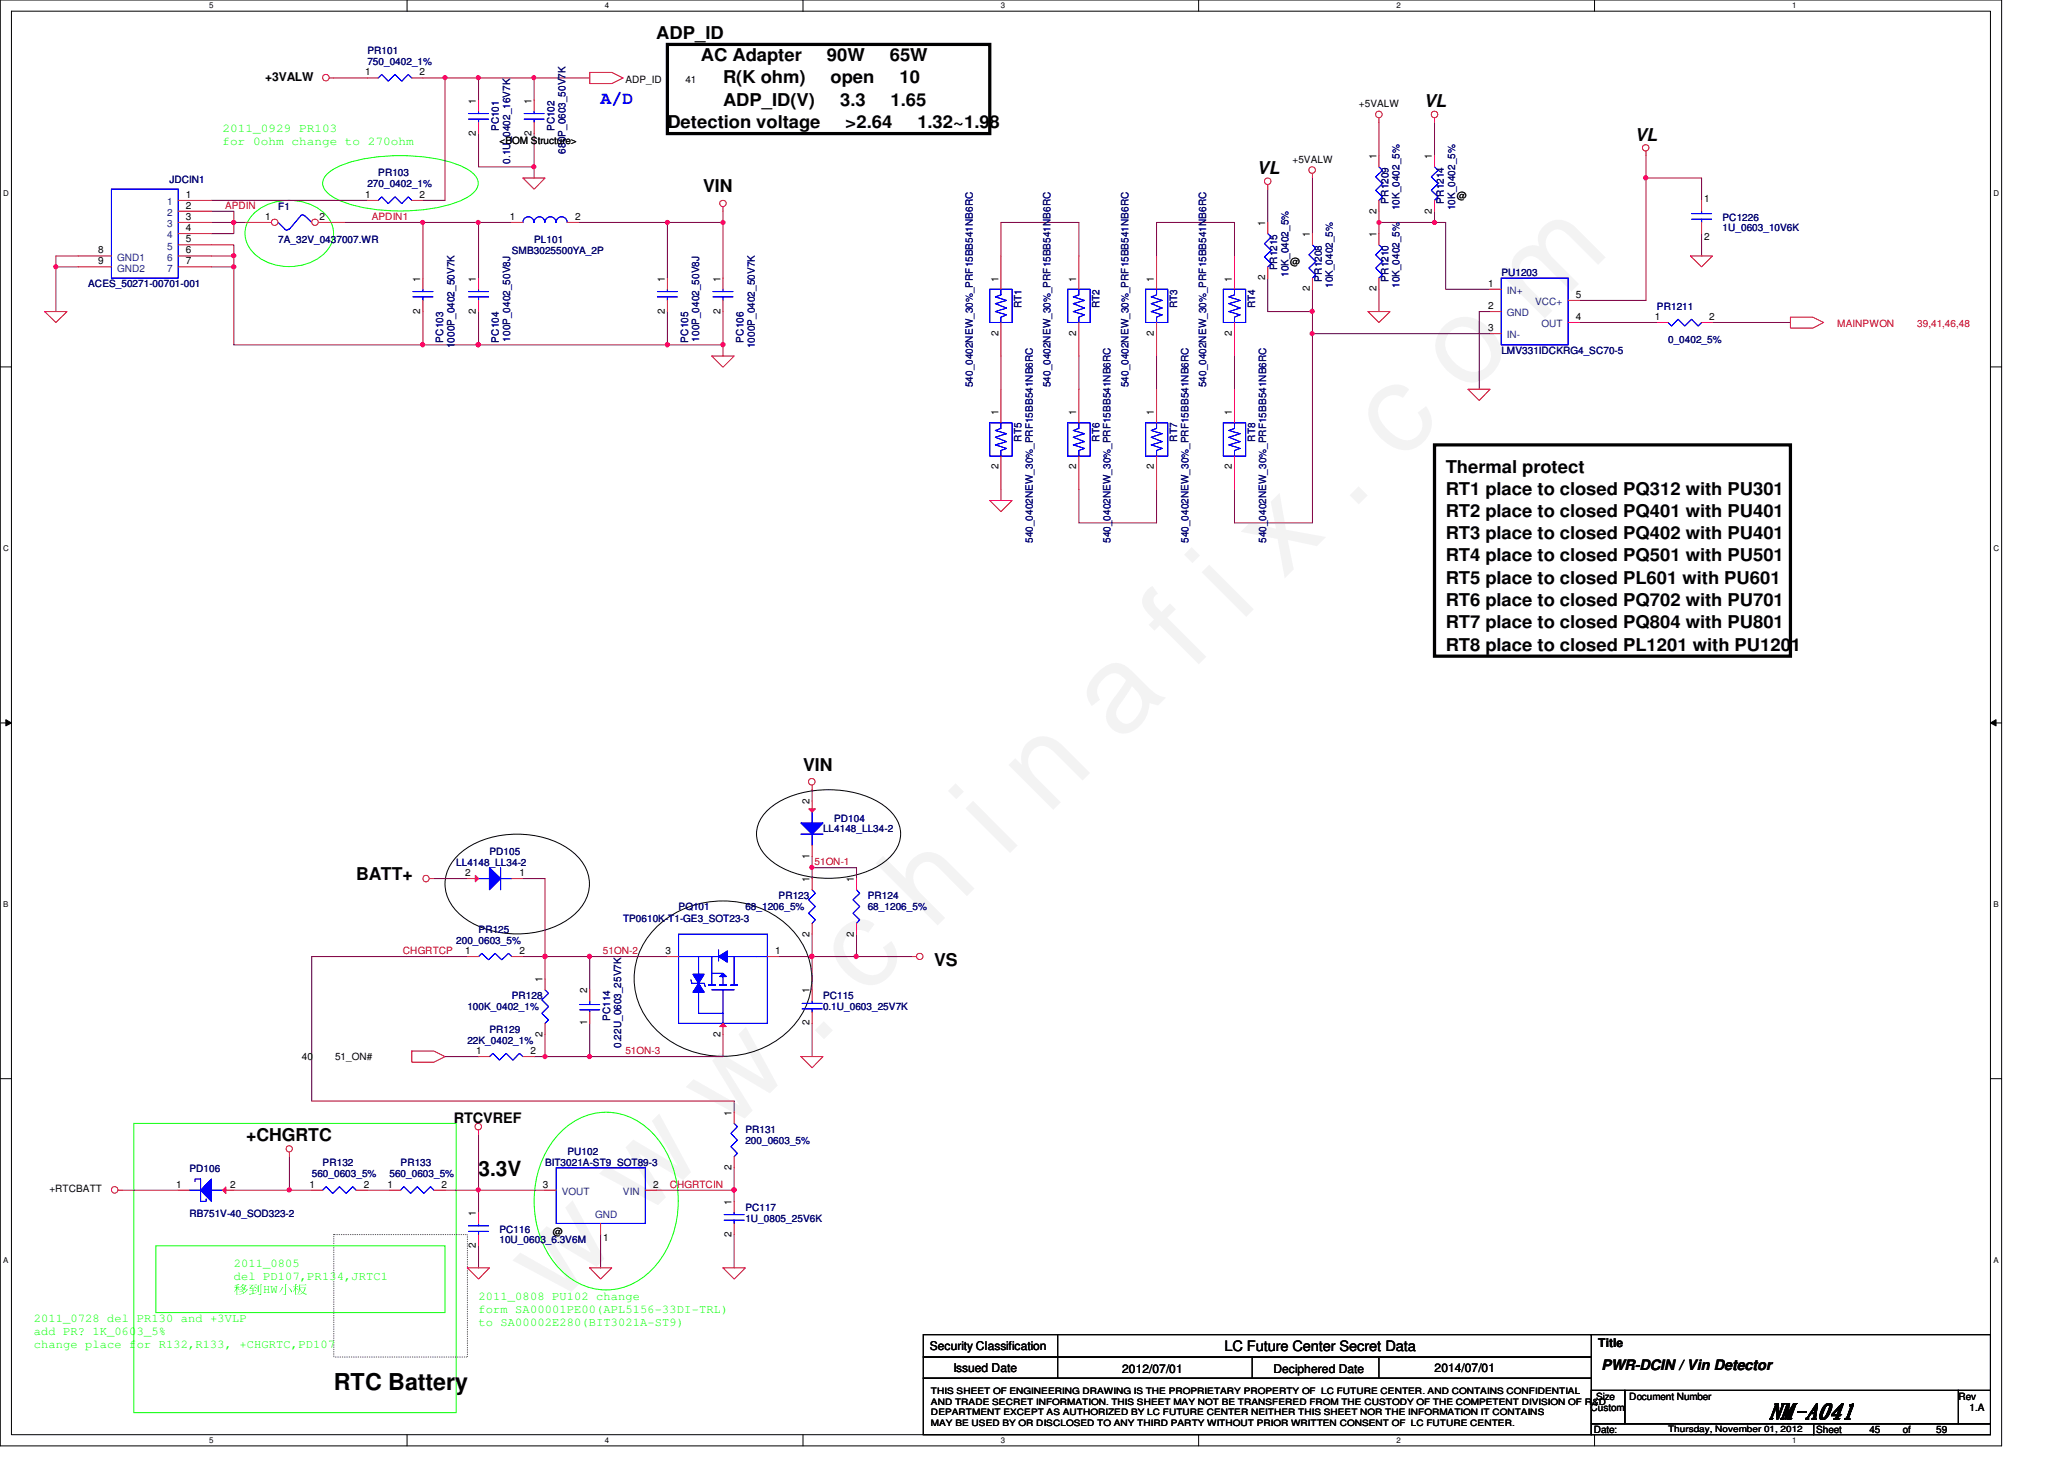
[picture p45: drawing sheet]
<svg xmlns="http://www.w3.org/2000/svg" width="297mm" height="210mm" viewBox="0 0 297 210" stroke-linecap="round" stroke-linejoin="round" font-family="sans-serif">
<defs><g id="words">
<text font-size="17.6" fill="#f0f" x="80.1" y="188" transform="rotate(-45 80.1 188)">w w w . c h i n a f i x . c o m</text>
<text font-size="3.3" x="48" y="200">RTC Battery</text>
<g font-size="3">
<text x="68.9" y="169.2">3.3V</text>
<text x="254.5" y="204.1">NM-A041</text>
</g>
<g font-size="2.5">
<text x="94.4" y="5.6">ADP_ID</text>
<text x="100.9" y="8.8">AC Adapter</text>
<text x="104.1" y="12">R(K ohm)</text>
<text x="119" y="8.8">90W</text>
<text x="119.5" y="12">open</text>
<text x="128" y="8.8">65W</text>
<text x="129.4" y="12">10</text>
<text x="104.1" y="15.2">ADP_ID(V)</text>
<text x="120.9" y="15.2">3.3</text>
<text x="128.2" y="15.2">1.65</text>
<text x="204.9" y="15.5">VL</text>
<text x="96.1" y="18.4">Detection voltage</text>
<text x="121.7" y="18.4">&gt;2.64</text>
<text x="132" y="18.4">1.32~1.98</text>
<text x="235.3" y="20.3">VL</text>
<text x="101.2" y="27.6">VIN</text>
<text x="180.9" y="25.1">VL</text>
<text x="208.1" y="71.2">RT1 place to closed PQ312 with PU301</text>
<text x="208.1" y="68">Thermal protect</text>
<text x="208.1" y="74.4">RT2 place to closed PQ401 with PU401</text>
<text x="208.1" y="77.6">RT3 place to closed PQ402 with PU401</text>
<text x="208.1" y="80.8">RT4 place to closed PQ501 with PU501</text>
<text x="208.1" y="84">RT5 place to closed PL601 with PU601</text>
<text x="208.1" y="87.2">RT6 place to closed PQ702 with PU701</text>
<text x="208.1" y="90.4">RT7 place to closed PQ804 with PU801</text>
<text x="208.1" y="93.6">RT8 place to closed PL1201 with PU1201</text>
<text x="115.6" y="110.9">VIN</text>
<text x="51.3" y="126.5">BATT+</text>
<text x="134.4" y="139">VS</text>
<text x="35.4" y="164.2">+CHGRTC</text>
</g>
<text font-size="2.5" fill="#00f" x="86.4" y="14.9">A/D</text>
<g font-size="2.1">
<text x="65.3" y="161.6">RTCVREF</text>
<text x="176.2" y="194.4">LC Future Center Secret Data</text>
<text x="230.5" y="197.1">PWR-DCIN / Vin Detector</text>
</g>
<g font-size="1.7">
<text x="38.1" y="11.7">+3VALW</text>
<text x="133.8" y="194.3">Security Classification</text>
<text x="137.2" y="197.3">Issued Date</text>
<text x="161.5" y="197.5">2012/07/01</text>
<text x="183.3" y="197.5">Deciphered Date</text>
<text x="206.5" y="197.3">2014/07/01</text>
<text x="230" y="193.8">Title</text>
</g>
<g font-size="1.7" fill="#0f0">
<text x="32" y="19">2011_0929 PR103</text>
<text x="32" y="20.9">for 0ohm change to 270ohm</text>
<text x="33.7" y="182.2">2011_0805</text>
<text x="33.7" y="184.1">del PD107,PR134,JRTC1</text>
<text x="33.7" y="186">移移HW小小</text>
<text x="4.9" y="190.2">2011_0728 del PR130 and +3VLP</text>
<text x="68.9" y="190.8">to SA00002E280(BIT3021A-ST9)</text>
<text x="68.9" y="187">2011_0808 PU102 change</text>
<text x="68.9" y="188.9">form SA00001PE00(APL5156-33DI-TRL)</text>
<text x="4.9" y="192.1">add PR? 1K_0603_5%</text>
<text x="4.9" y="194">change place for R132,R133, +CHGRTC,PD107</text>
</g>
<g font-size="1.4">
<text x="52.5" y="10.8">1</text>
<text x="60.4" y="10.8">2</text>
<text x="90" y="11.9">ADP_ID</text>
<text x="98.6" y="11.9">41</text>
<text x="68.5" y="14.9" transform="rotate(-90 68.5 14.9)">1</text>
<text x="76.5" y="14.9" transform="rotate(-90 76.5 14.9)">1</text>
<text x="195.6" y="15.5">+5VALW</text>
<text x="68.5" y="19.5" transform="rotate(-90 68.5 19.5)">2</text>
<text x="71.9" y="20.7">&lt;BOM Structure&gt;</text>
<text x="76.5" y="19.5" transform="rotate(-90 76.5 19.5)">2</text>
<text x="186" y="23.5">+5VALW</text>
<text x="198.1" y="22.9" transform="rotate(-90 198.1 22.9)">1</text>
<text x="206.1" y="22.9" transform="rotate(-90 206.1 22.9)">1</text>
<text x="26.8" y="28.4">1</text>
<text x="52.5" y="28.4">1</text>
<text x="60.4" y="28.4">2</text>
<text x="209.7" y="28.6">@</text>
<text x="245.3" y="29">1</text>
<text x="26.8" y="30">2</text>
<text x="26.8" y="31.6">3</text>
<text x="26.8" y="33.2">4</text>
<text x="26.8" y="34.8">5</text>
<text x="38.1" y="31.6">1</text>
<text x="46" y="31.6">2</text>
<text x="73.4" y="31.6">1</text>
<text x="82.8" y="31.6">2</text>
<text x="182.1" y="32.5" transform="rotate(-90 182.1 32.5)">1</text>
<text x="188.5" y="34.1" transform="rotate(-90 188.5 34.1)">1</text>
<text x="198.1" y="34.1" transform="rotate(-90 198.1 34.1)">1</text>
<text x="198.1" y="30.7" transform="rotate(-90 198.1 30.7)">2</text>
<text x="206.1" y="30.7" transform="rotate(-90 206.1 30.7)">2</text>
<text x="245.3" y="34.5">2</text>
<text x="14.1" y="38">9</text>
<text x="14.1" y="36.4">8</text>
<text x="26.8" y="36.4">6</text>
<text x="26.8" y="38">7</text>
<text x="60.5" y="40.5" transform="rotate(-90 60.5 40.5)">1</text>
<text x="68.5" y="40.5" transform="rotate(-90 68.5 40.5)">1</text>
<text x="95.7" y="40.5" transform="rotate(-90 95.7 40.5)">1</text>
<text x="103.7" y="40.5" transform="rotate(-90 103.7 40.5)">1</text>
<text x="143.7" y="40.5" transform="rotate(-90 143.7 40.5)">1</text>
<text x="154.9" y="40.5" transform="rotate(-90 154.9 40.5)">1</text>
<text x="166.1" y="40.5" transform="rotate(-90 166.1 40.5)">1</text>
<text x="177.3" y="40.5" transform="rotate(-90 177.3 40.5)">1</text>
<text x="182.1" y="40.3" transform="rotate(-90 182.1 40.3)">2</text>
<text x="185.7" y="38.2">@</text>
<text x="188.5" y="41.9" transform="rotate(-90 188.5 41.9)">2</text>
<text x="198.1" y="41.9" transform="rotate(-90 198.1 41.9)">2</text>
<text x="214.2" y="41.2">1</text>
<text x="60.5" y="45.1" transform="rotate(-90 60.5 45.1)">2</text>
<text x="68.5" y="45.1" transform="rotate(-90 68.5 45.1)">2</text>
<text x="95.7" y="45.1" transform="rotate(-90 95.7 45.1)">2</text>
<text x="103.7" y="45.1" transform="rotate(-90 103.7 45.1)">2</text>
<text x="214.2" y="44.4">2</text>
<text x="214.2" y="47.6">3</text>
<text x="226.8" y="46">4</text>
<text x="226.8" y="42.8">5</text>
<text x="238.2" y="46">1</text>
<text x="246" y="46">2</text>
<text x="143.7" y="48.3" transform="rotate(-90 143.7 48.3)">2</text>
<text x="154.9" y="48.3" transform="rotate(-90 154.9 48.3)">2</text>
<text x="166.1" y="48.3" transform="rotate(-90 166.1 48.3)">2</text>
<text x="177.3" y="48.3" transform="rotate(-90 177.3 48.3)">2</text>
<text x="143.7" y="59.7" transform="rotate(-90 143.7 59.7)">1</text>
<text x="154.9" y="59.7" transform="rotate(-90 154.9 59.7)">1</text>
<text x="166.1" y="59.7" transform="rotate(-90 166.1 59.7)">1</text>
<text x="177.3" y="59.7" transform="rotate(-90 177.3 59.7)">1</text>
<text x="143.7" y="67.5" transform="rotate(-90 143.7 67.5)">2</text>
<text x="154.9" y="67.5" transform="rotate(-90 154.9 67.5)">2</text>
<text x="166.1" y="67.5" transform="rotate(-90 166.1 67.5)">2</text>
<text x="177.3" y="67.5" transform="rotate(-90 177.3 67.5)">2</text>
<text x="116.5" y="115.7" transform="rotate(-90 116.5 115.7)">2</text>
<text x="116.5" y="123.5" transform="rotate(-90 116.5 123.5)">1</text>
<text x="67" y="126">2</text>
<text x="74.8" y="126">1</text>
<text x="116.5" y="126.9" transform="rotate(-90 116.5 126.9)">1</text>
<text x="122.9" y="126.9" transform="rotate(-90 122.9 126.9)">1</text>
<text x="67" y="137.2">1</text>
<text x="74.8" y="137.2">2</text>
<text x="95.8" y="137.2">3</text>
<text x="111.5" y="137.2">1</text>
<text x="116.5" y="134.7" transform="rotate(-90 116.5 134.7)">2</text>
<text x="122.9" y="134.7" transform="rotate(-90 122.9 134.7)">2</text>
<text x="78.1" y="141.3" transform="rotate(-90 78.1 141.3)">1</text>
<text x="84.5" y="142.9" transform="rotate(-90 84.5 142.9)">2</text>
<text x="116.5" y="142.9" transform="rotate(-90 116.5 142.9)">1</text>
<text x="78.1" y="149.1" transform="rotate(-90 78.1 149.1)">2</text>
<text x="84.5" y="147.5" transform="rotate(-90 84.5 147.5)">1</text>
<text x="103.7" y="149.1" transform="rotate(-90 103.7 149.1)">2</text>
<text x="116.5" y="147.5" transform="rotate(-90 116.5 147.5)">2</text>
<text x="43.4" y="152.6">40</text>
<text x="48.2" y="152.6">51_ON#</text>
<text x="68.5" y="151.6">1</text>
<text x="76.4" y="151.6">2</text>
<text x="105.3" y="160.5" transform="rotate(-90 105.3 160.5)">1</text>
<text x="7.1" y="171.4">+RTCBATT</text>
<text x="25.4" y="170.9">1</text>
<text x="33.1" y="170.9">2</text>
<text x="44.5" y="170.9">1</text>
<text x="52.4" y="170.9">2</text>
<text x="55.7" y="170.9">1</text>
<text x="63.5" y="170.9">2</text>
<text x="78.1" y="170.9">3</text>
<text x="94" y="170.9">2</text>
<text x="105.3" y="173.3" transform="rotate(-90 105.3 173.3)">1</text>
<text x="105.3" y="168.3" transform="rotate(-90 105.3 168.3)">2</text>
<text x="68.5" y="179.5" transform="rotate(-90 68.5 179.5)">2</text>
<text x="68.5" y="174.9" transform="rotate(-90 68.5 174.9)">1</text>
<text x="79.6" y="177.7">@</text>
<text x="86.8" y="178.5">1</text>
<text x="105.3" y="177.9" transform="rotate(-90 105.3 177.9)">2</text>
<text x="228.9" y="203">Custom</text>
<text x="229.7" y="201.4">Size</text>
<text x="234.5" y="201.4">Document Number</text>
<text x="281.9" y="201.4">Rev</text>
<text x="283.5" y="203">1.A</text>
<text x="229.4" y="206.2">Date:</text>
<text x="261.4" y="206.2">Sheet</text>
<text x="269" y="206.2">45</text>
<text x="273.9" y="206.2">of</text>
<text x="278.6" y="206.2">59</text>
</g>
<g font-size="1.4" fill="#000080">
<text x="52.9" y="7.7">PR101</text>
<text x="52.9" y="9.4">750_0402_1%</text>
<text x="71.8" y="18.9" transform="rotate(-90 71.8 18.9)">PC101</text>
<text x="73.4" y="23.5" transform="rotate(-90 73.4 23.5)">0.1U_0402_16V7K</text>
<text x="79.8" y="18.9" transform="rotate(-90 79.8 18.9)">PC102</text>
<text x="81.4" y="22.1" transform="rotate(-90 81.4 22.1)">680P_0603_50V7K</text>
<text x="24.4" y="26.3">JDCIN1</text>
<text x="52.9" y="27">270_0402_1%</text>
<text x="54.4" y="25.4">PR103</text>
<text x="199.8" y="29.3" transform="rotate(-90 199.8 29.3)">PR1209</text>
<text x="207.8" y="29.3" transform="rotate(-90 207.8 29.3)">PR1214</text>
<text x="40" y="30.2">F1</text>
<text x="40" y="35">7A_32V_0437007.WR</text>
<text x="76.9" y="35">PL101</text>
<text x="201.4" y="30.3" transform="rotate(-90 201.4 30.3)">10K_0402_5%</text>
<text x="209.4" y="30.3" transform="rotate(-90 209.4 30.3)">10K_0402_5%</text>
<text x="247.9" y="31.7">PC1226</text>
<text x="247.9" y="33.2">1U_0603_10V6K</text>
<text x="12.7" y="41.4">ACES_50271-00701-001</text>
<text x="73.7" y="36.6">SMB3025500YA_2P</text>
<text x="183.8" y="38.9" transform="rotate(-90 183.8 38.9)">PR1215</text>
<text x="185.4" y="39.8" transform="rotate(-90 185.4 39.8)">10K_0402_5%</text>
<text x="190.2" y="40.5" transform="rotate(-90 190.2 40.5)">PR1208</text>
<text x="191.8" y="41.4" transform="rotate(-90 191.8 41.4)">10K_0402_5%</text>
<text x="199.8" y="40.5" transform="rotate(-90 199.8 40.5)">PR1210</text>
<text x="201.4" y="41.4" transform="rotate(-90 201.4 41.4)">10K_0402_5%</text>
<text x="216.1" y="39.8">PU1203</text>
<text x="147" y="44.3" transform="rotate(-90 147 44.3)">RT1</text>
<text x="158.2" y="44.3" transform="rotate(-90 158.2 44.3)">RT2</text>
<text x="169.4" y="44.3" transform="rotate(-90 169.4 44.3)">RT3</text>
<text x="180.6" y="44.3" transform="rotate(-90 180.6 44.3)">RT4</text>
<text x="238.5" y="44.6">PR1211</text>
<text x="63.8" y="49.3" transform="rotate(-90 63.8 49.3)">PC103</text>
<text x="65.4" y="50.1" transform="rotate(-90 65.4 50.1)">1000P_0402_50V7K</text>
<text x="71.8" y="49.3" transform="rotate(-90 71.8 49.3)">PC104</text>
<text x="73.4" y="49.1" transform="rotate(-90 73.4 49.1)">100P_0402_50V8J</text>
<text x="99" y="49.3" transform="rotate(-90 99 49.3)">PC105</text>
<text x="100.6" y="49.1" transform="rotate(-90 100.6 49.1)">100P_0402_50V8J</text>
<text x="107" y="49.3" transform="rotate(-90 107 49.3)">PC106</text>
<text x="108.6" y="50.1" transform="rotate(-90 108.6 50.1)">1000P_0402_50V7K</text>
<text x="216.1" y="51">LMV331IDCKRG4_SC70-5</text>
<text x="240.1" y="49.4">0_0402_5%</text>
<text x="140" y="55.7" transform="rotate(-90 140 55.7)">540_0402NEW_30%_PRF15BB541NB6RC</text>
<text x="151.2" y="55.7" transform="rotate(-90 151.2 55.7)">540_0402NEW_30%_PRF15BB541NB6RC</text>
<text x="162.4" y="55.7" transform="rotate(-90 162.4 55.7)">540_0402NEW_30%_PRF15BB541NB6RC</text>
<text x="173.6" y="55.7" transform="rotate(-90 173.6 55.7)">540_0402NEW_30%_PRF15BB541NB6RC</text>
<text x="147" y="63.5" transform="rotate(-90 147 63.5)">RT5</text>
<text x="158.2" y="63.5" transform="rotate(-90 158.2 63.5)">RT6</text>
<text x="169.4" y="63.5" transform="rotate(-90 169.4 63.5)">RT7</text>
<text x="180.6" y="63.5" transform="rotate(-90 180.6 63.5)">RT8</text>
<text x="148.6" y="78.1" transform="rotate(-90 148.6 78.1)">540_0402NEW_30%_PRF15BB541NB6RC</text>
<text x="159.8" y="78.1" transform="rotate(-90 159.8 78.1)">540_0402NEW_30%_PRF15BB541NB6RC</text>
<text x="171" y="78.1" transform="rotate(-90 171 78.1)">540_0402NEW_30%_PRF15BB541NB6RC</text>
<text x="182.2" y="78.1" transform="rotate(-90 182.2 78.1)">540_0402NEW_30%_PRF15BB541NB6RC</text>
<text x="118.4" y="119.8">LL4148_LL34-2</text>
<text x="120.1" y="118.2">PD104</text>
<text x="65.7" y="124.6">LL4148_LL34-2</text>
<text x="70.4" y="123">PD105</text>
<text x="97.7" y="131">PQ101</text>
<text x="107.3" y="131">68_1206_5%</text>
<text x="112.1" y="129.4">PR123</text>
<text x="124.9" y="129.4">PR124</text>
<text x="124.9" y="131">68_1206_5%</text>
<text x="65.7" y="135.8">200_0603_5%</text>
<text x="68.9" y="134.2">PR125</text>
<text x="89.7" y="132.6">TP0610K-T1-GE3_SOT23-3</text>
<text x="73.7" y="143.8">PR128</text>
<text x="118.4" y="143.8">PC115</text>
<text x="67.3" y="145.4">100K_0402_1%</text>
<text x="70.4" y="148.6">PR129</text>
<text x="87.8" y="146.9" transform="rotate(-90 87.8 146.9)">PC114</text>
<text x="118.4" y="145.4">0.1U_0603_25V7K</text>
<text x="67.3" y="150.2">22K_0402_1%</text>
<text x="89.4" y="150.7" transform="rotate(-90 89.4 150.7)">0.22U_0603_25V7K</text>
<text x="46.4" y="167.8">PR132</text>
<text x="57.7" y="167.8">PR133</text>
<text x="78.4" y="167.8">BIT3021A-ST9_SOT89-3</text>
<text x="81.7" y="166.2">PU102</text>
<text x="107.3" y="163">PR131</text>
<text x="107.3" y="164.6">200_0603_5%</text>
<text x="27.3" y="168.6">PD106</text>
<text x="44.9" y="169.4">560_0603_5%</text>
<text x="56" y="169.4">560_0603_5%</text>
<text x="27.3" y="175.1">RB751V-40_SOD323-2</text>
<text x="71.9" y="177.4">PC116</text>
<text x="71.9" y="178.8">10U_0603_6.3V6M</text>
<text x="107.3" y="174.2">PC117</text>
<text x="107.3" y="175.8">1U_0805_25V6K</text>
</g>
<g font-size="1.4" fill="#004080">
<text x="24" y="29.5">1</text>
<text x="24" y="31.1">2</text>
<text x="24" y="32.7">3</text>
<text x="24" y="34.3">4</text>
<text x="24" y="35.9">5</text>
<text x="16.8" y="39.1">GND2</text>
<text x="16.8" y="37.5">GND1</text>
<text x="24" y="37.5">6</text>
<text x="24" y="39.1">7</text>
<text x="216.9" y="45.5">GND</text>
<text x="216.9" y="42.3">IN+</text>
<text x="220.9" y="43.9">VCC+</text>
<text x="221.8" y="47.1">OUT</text>
<text x="216.9" y="48.7">IN-</text>
<text x="80.9" y="171.9">VOUT</text>
<text x="89.7" y="171.9">VIN</text>
<text x="85.6" y="175.2">GND</text>
</g>
<g font-size="1.4" fill="#f00">
<text x="32.4" y="30.1">APDIN</text>
<text x="53.5" y="31.7">APDIN1</text>
<text x="264.4" y="47">MAINPWON</text>
<text x="275.9" y="47">39,41,46,48</text>
<text x="117.2" y="124.5">51ON-1</text>
<text x="58" y="137.3">CHGRTCP</text>
<text x="86.8" y="137.3">51ON-2</text>
<text x="90" y="151.7">51ON-3</text>
<text x="96.4" y="170.9">CHGRTCIN</text>
</g>
<g font-size="1.3">
<text x="134" y="200.6">THIS SHEET OF ENGINEERING DRAWING IS THE PROPRIETARY PROPERTY OF LC FUTURE CENTER. AND CONTAINS CONFIDENTIAL</text>
<text x="134" y="202.1">AND TRADE SECRET INFORMATION. THIS SHEET MAY NOT BE TRANSFERED FROM THE CUSTODY OF THE COMPETENT DIVISION OF R&amp;D</text>
<text x="134" y="203.6">DEPARTMENT EXCEPT AS AUTHORIZED BY LC FUTURE CENTER NEITHER THIS SHEET NOR THE INFORMATION IT CONTAINS</text>
<text x="134" y="205.1">MAY BE USED BY OR DISCLOSED TO ANY THIRD PARTY WITHOUT PRIOR WRITTEN CONSENT OF LC FUTURE CENTER.</text>
<text x="240.1" y="206">Thursday, November 01, 2012</text>
</g>
<g font-size="1.1">
<text x="30.1" y="1.1">5</text>
<text x="87" y="1.1">4</text>
<text x="144" y="1.1">3</text>
<text x="201" y="1.1">2</text>
<text x="257.9" y="1.1">1</text>
<text x=".5" y="28.2">D</text>
<text x="286.9" y="28.2">D</text>
<text x=".5" y="79.3">C</text>
<text x="286.9" y="79.3">C</text>
<text x=".5" y="130.6">B</text>
<text x="286.9" y="130.6">B</text>
<text x=".5" y="181.7">A</text>
<text x="286.9" y="181.7">A</text>
<text x="30.1" y="207.6">5</text>
<text x="87" y="207.6">4</text>
<text x="144" y="207.6">3</text>
<text x="201" y="207.6">2</text>
<text x="257.9" y="207.6">1</text>
</g>
</g></defs>
<path d="M0 0h288.1v208h-288.1zM1.6 1.6h284.9v204.8h-284.9z" fill="none" stroke="#000" stroke-width=".14"/>
<g fill="#fff">
<path d="M30.1 .2h.6v1.2h-.6z"/>
<path d="M30.1 206.6h.6v1.2h-.6z"/>
</g>
<path d="M58.6 0v1.6M58.6 206.4v1.6" fill="none" stroke="#000" stroke-width=".14"/>
<g fill="#fff">
<path d="M87 .2h.6v1.2h-.6z"/>
<path d="M87 206.6h.6v1.2h-.6z"/>
</g>
<path d="M115.6 0v1.6M115.6 206.4v1.6" fill="none" stroke="#000" stroke-width=".14"/>
<g fill="#fff">
<path d="M144 .2h.6v1.2h-.6z"/>
<path d="M144 206.6h.6v1.2h-.6z"/>
</g>
<path d="M172.5 0v1.6M172.5 206.4v1.6" fill="none" stroke="#000" stroke-width=".14"/>
<g fill="#fff">
<path d="M200.9 .2h.6v1.2h-.6z"/>
<path d="M200.9 206.6h.6v1.2h-.6z"/>
</g>
<path d="M229.5 0v1.6M229.5 206.4v1.6" fill="none" stroke="#000" stroke-width=".14"/>
<g fill="#fff">
<path d="M257.9 .2h.6v1.2h-.6z"/>
<path d="M257.9 206.6h.6v1.2h-.6z"/>
<path d="M.5 27.2h.7v1.2h-.7z"/>
<path d="M286.9 27.2h.7v1.2h-.7z"/>
<path d="M.5 78.4h.7v1.1h-.7z"/>
<path d="M286.9 78.4h.7v1.1h-.7z"/>
</g>
<path d="M0 52.8h1.6M286.5 52.8h1.6" fill="none" stroke="#000" stroke-width=".14"/>
<g fill="#fff">
<path d="M.5 129.6h.7v1.2h-.7z"/>
<path d="M286.9 129.6h.7v1.2h-.7z"/>
</g>
<path d="M0 104h1.6M.8 103.5l.8 .5-.8 .4zM286.5 104l.8-.5v.9zM286.5 104h1.6" fill="none" stroke="#000" stroke-width=".14"/>
<path d="M.8 103.5l.8 .5-.8 .4zM286.5 104l.8-.5v.9z" fill="#000"/>
<g fill="#fff">
<path d="M.5 180.8h.7v1.1h-.7z"/>
<path d="M286.9 180.8h.7v1.1h-.7z"/>
</g>
<path d="M66.2 122.8a13.6 13.6 0 0 1 12.3-2.2 9 9 0 0 1 6 4.7 5.5 5.5 0 0 1-1.8 6.3 13.6 13.6 0 0 1-13.5 1.8 7.8 7.8 0 0 1-5.1-5.3 5.7 5.7 0 0 1 2.1-5.3zM0 155.2h1.6M286.5 155.2h1.6" fill="none" stroke="#000" stroke-width=".14"/>
<path d="M96 6.4h46.4v12.8h-46.4zM206.4 64h51.3v30.4h-51.3z" fill="none" stroke="#000" stroke-width=".47"/>
<path d="M36.5 30.8a7.8 7.8 0 0 1 10.3 0 3.9 3.9 0 0 1-.7 6.1 7.8 7.8 0 0 1-9.6-.5 3.8 3.8 0 0 1 0-5.6zM47.3 24.8a12.7 12.7 0 0 1 6-2.1 26.1 26.1 0 0 1 13.2 1.2 4.1 4.1 0 0 1 2.2 1.9 1.8 1.8 0 0 1-.8 2.1 13 13 0 0 1-5.9 2.1 25.7 25.7 0 0 1-13.2-1.2 4.1 4.1 0 0 1-2.3-1.9 1.82 1.82 0 0 1 .8-2.1zM19.3 161.6h46.4v41.6h-46.4zM22.4 179.2h41.6v9.6h-41.6z" fill="none" stroke="#0f0" stroke-width=".14"/>
<path d="M48 177.6h19.3v17.6h-19.3z" fill="none" stroke="#000" stroke-width=".14" stroke-dasharray="0 .3"/>
<path d="M64 11.2v17.6h-3.1M62.4 126.4h4.9M67.3 137.6h-22.4v20.8h60.8M64 152h4.9" fill="none" stroke="#800040" stroke-width=".14"/>
<circle cx="64" cy="11.2" r=".3" fill="#f0f"/>
<circle cx="64" cy="11.2" r=".3" fill="none" stroke="#f0f" stroke-width=".14"/>
<path d="M48 11.2h4.9M68.9 14.4v-3.2h8v3.2M30.4 28.8h22.5M76.9 24v1.6" fill="none" stroke="#800040" stroke-width=".14"/>
<circle cx="68.8" cy="11.2" r=".3" fill="#f0f"/>
<circle cx="68.8" cy="11.2" r=".3" fill="none" stroke="#f0f" stroke-width=".14"/>
<path d="M68.9 19.2v4.8M76.9 11.2h8" fill="none" stroke="#800040" stroke-width=".14"/>
<circle cx="76.8" cy="11.2" r=".3" fill="#f0f"/>
<circle cx="76.8" cy="11.2" r=".3" fill="none" stroke="#f0f" stroke-width=".14"/>
<path d="M60.9 11.2h3.1M76.9 19.2v4.8M33.6 38.4v11.2h27.3M49.7 32h19.2" fill="none" stroke="#800040" stroke-width=".14"/>
<circle cx="33.6" cy="38.4" r=".31" fill="#f0f"/>
<circle cx="33.6" cy="38.4" r=".31" fill="none" stroke="#f0f" stroke-width=".14"/>
<path d="M60.9 49.6h8" fill="none" stroke="#800040" stroke-width=".14"/>
<circle cx="60.8" cy="49.6" r=".31" fill="#f0f"/>
<circle cx="60.8" cy="49.6" r=".31" fill="none" stroke="#f0f" stroke-width=".14"/>
<path d="M60.9 32v8" fill="none" stroke="#800040" stroke-width=".14"/>
<circle cx="60.8" cy="32" r=".3" fill="#f0f"/>
<circle cx="60.8" cy="32" r=".3" fill="none" stroke="#f0f" stroke-width=".14"/>
<path d="M30.4 38.4h3.2M30.4 36.8h3.2M60.9 44.8v4.8" fill="none" stroke="#800040" stroke-width=".14"/>
<circle cx="33.6" cy="36.8" r=".31" fill="#f0f"/>
<circle cx="33.6" cy="36.8" r=".31" fill="none" stroke="#f0f" stroke-width=".14"/>
<path d="M30.4 30.4h3.2v1.6h-3.2" fill="none" stroke="#800040" stroke-width=".14"/>
<circle cx="33.6" cy="32" r=".31" fill="#f0f"/>
<circle cx="33.6" cy="32" r=".31" fill="none" stroke="#f0f" stroke-width=".14"/>
<path d="M68.9 24h8" fill="none" stroke="#800040" stroke-width=".14"/>
<circle cx="76.8" cy="24" r=".3" fill="#f0f"/>
<circle cx="76.8" cy="24" r=".3" fill="none" stroke="#f0f" stroke-width=".14"/>
<path d="M64 11.2h4.9M41.7 166.4v4.8h3.2M52.9 171.2h3.1M64 171.2h4.9" fill="none" stroke="#800040" stroke-width=".14"/>
<circle cx="41.6" cy="171.2" r=".31" fill="#f0f"/>
<circle cx="41.6" cy="171.2" r=".31" fill="none" stroke="#f0f" stroke-width=".14"/>
<path d="M198.4 17.6v4.8M8 38.4v6.4M8 36.8h3.3M33.6 32h1.7M236.9 22.4v3.2h8v3.2M244.9 33.6v3.2M227.3 46.4h11.2M246.5 46.4h11.2M17.6 171.2h8M33.6 171.2h8.1" fill="none" stroke="#800040" stroke-width=".14"/>
<circle cx="8" cy="38.4" r=".3" fill="#f0f"/>
<circle cx="8" cy="38.4" r=".3" fill="none" stroke="#f0f" stroke-width=".14"/>
<path d="M206.4 17.6v4.8M8 36.8v1.6h3.3M30.4 35.2h3.2v3.2M33.6 32v1.6h-3.2" fill="none" stroke="#800040" stroke-width=".14"/>
<g fill="none" stroke="#f00" stroke-width=".14">
<path d="M47.4 11.2h.6M84.9 10.4h3.1l1.7 .8-1.7 .8h-3.1zM198.4 17v.6M206.4 17v.6M236.9 21.8v.6M243.3 36.8h3.2l-1.6 1.6zM6.4 44.8h3.2l-1.6 1.6zM257.7 45.6h3.2l1.6 .8-1.6 .8h-3.2zM61.8 126.4h.6M59.3 151.2h3.1l1.6 .8-1.6 .8h-3.1zM17 171.2h.6M41.7 165.8v.6"/>
<path d="M44.9 171.2h1.5M51.3 171.2h1.6M67.3 182.4h3.1l-1.5 1.6z"/>
<circle cx="46.9" cy="11.2" r=".47"/>
<circle cx="198.4" cy="16.5" r=".47"/>
<circle cx="206.4" cy="16.5" r=".47"/>
<circle cx="188.8" cy="24.5" r=".47"/>
<circle cx="236.8" cy="21.3" r=".46"/>
<circle cx="61.3" cy="126.4" r=".46"/>
<circle cx="16.5" cy="171.2" r=".47"/>
<circle cx="41.6" cy="165.3" r=".45"/>
</g>
<path d="M132.9 192h96.1v3.2h-96.1zM132.9 195.2h96.1v3.1h-96.1zM132.9 198.3h96.1v8.1h-96.1zM152.2 192v6.3M180.2 195.2v3.1M198.4 195.2v3.1M228.9 192h57.6v8M229 200h4.8v4.8h-4.8zM229 204.8h32v1.6h-32zM233.8 200h48v4.8h-48zM261 204.8h25.5v1.6h-25.5zM281.8 200h4.7v4.8h-4.7z" fill="none" stroke="#000" stroke-width=".14"/>
<path d="M46.4 171.2l.5-.5 1 1 .9-1 1 1 1-1 .5 .5" fill="none" stroke="#00f" stroke-width=".14"/>
<path d="M30.4 169.6v3.2l-1.5-1.6z" fill="#00f"/>
<path d="M27.3 171.2h1.6M28.1 170v-.4h.8v3.2h.8v-.3M30.4 169.6v3.2l-1.5-1.6zM30.4 171.2h1.6" fill="none" stroke="#00f" stroke-width=".14"/>
<path d="M30.4 169.6v3.2l-1.5-1.6z" fill="#00f"/>
<path d="M27.3 171.2h1.6M28.1 170v-.4h.8v3.2h.8v-.3M30.4 169.6v3.2l-1.5-1.6zM30.4 171.2h1.6" fill="none" stroke="#00f" stroke-width=".14"/>
<path d="M25.6 171.2h1.7" fill="none" stroke="#f00" stroke-width=".14"/>
<path d="M32 171.2l.5-.4v.9z" fill="#f00"/>
<g fill="none" stroke="#f00" stroke-width=".14">
<path d="M52.9 11.2h1.5M59.3 11.2h1.6M76.9 14.4v1.6M76.9 17.6v1.6M11.3 38.4h4.7M11.3 36.8h4.7M25.6 28.8h4.8M25.6 30.4h4.8M25.6 32h4.8M25.6 33.6h4.8M25.6 35.2h4.8M25.6 36.8h4.8"/>
<path d="M25.6 38.4h4.8M52.9 28.8h1.5M59.3 28.8h1.6M206.4 22.4v1.6M60.9 40v1.6M60.9 43.2v1.6M238.5 46.4h1.6M244.9 46.4h1.6M67.3 126.4h1.6M67.3 137.6h1.6M32 171.2l.5-.4v.9zM32 171.2h1.6"/>
<path d="M56 171.2h1.7M62.4 171.2h1.6"/>
</g>
<g fill="none" stroke="#00f" stroke-width=".14">
<path d="M54.4 11.2l.5-.5 1 1 .9-1 1 1 1-1 .5 .5M75.4 17.1h2.9M75.4 16.3h2.9M76.9 16v.3M76.9 17.1v.5M16 27.2h9.6v12.8h-9.6zM40 32l1 1M41.6 32.9a.41 .41 0 0 1-.6 .1M43.8 31.1l-.1-.2h-.3l-1.7 2.1M43.9 31.1l1 .9M54.4 28.8l.5-.5 1 1 .9-1 1 1 1-1 .5 .5M206.4 24l.6 .5-1 .9 1 1-1 1 1 .9-.6 .5"/>
<path d="M59.4 42.7h2.9M59.4 42h2.9M60.9 41.6v.4M60.9 42.7v.5M67.4 42.7h2.9M67.4 42h2.9M240.1 46.4l.5 .5 .9-1 1 1 .9-1 1 1 .5-.5M57.7 171.2l.4-.5 1 1 1-1 .9 1 1-1 .4 .5M67.4 177.2h2.9M67.4 176.4h2.9"/>
</g>
<circle cx="39.5" cy="32" r=".46" fill="#fff"/>
<g fill="none" stroke="#f00" stroke-width=".14">
<path d="M35.3 32h3.8"/>
<circle cx="39.5" cy="32" r=".46"/>
</g>
<circle cx="45.3" cy="32" r=".46" fill="#fff"/>
<g fill="none" stroke="#f00" stroke-width=".14">
<path d="M68.9 14.4v1.6M68.9 17.6v1.6M45.8 32h3.9M198.4 22.4v1.6M244.9 28.8v1.6M244.9 32v1.6"/>
<circle cx="45.3" cy="32" r=".46"/>
</g>
<path d="M67.4 17.1h2.9M67.4 16.3h2.9M68.9 16v.3M68.9 17.1v.5M198.4 24l.6 .5-1 .9 1 1-1 1 1 .9-.6 .5M243.4 31.5h2.9M243.4 30.7h2.9M244.9 30.4v.3M244.9 31.5v.5" fill="none" stroke="#00f" stroke-width=".14"/>
<circle cx="64" cy="11.2" r=".3" fill="#f0f"/>
<circle cx="64" cy="11.2" r=".3" fill="none" stroke="#f0f" stroke-width=".14"/>
<circle cx="68.8" cy="11.2" r=".3" fill="#f0f"/>
<circle cx="68.8" cy="11.2" r=".3" fill="none" stroke="#f0f" stroke-width=".14"/>
<circle cx="76.8" cy="11.2" r=".3" fill="#f0f"/>
<circle cx="76.8" cy="11.2" r=".3" fill="none" stroke="#f0f" stroke-width=".14"/>
<circle cx="33.6" cy="38.4" r=".31" fill="#f0f"/>
<circle cx="33.6" cy="38.4" r=".31" fill="none" stroke="#f0f" stroke-width=".14"/>
<circle cx="60.8" cy="49.6" r=".31" fill="#f0f"/>
<circle cx="60.8" cy="49.6" r=".31" fill="none" stroke="#f0f" stroke-width=".14"/>
<circle cx="60.8" cy="32" r=".3" fill="#f0f"/>
<circle cx="60.8" cy="32" r=".3" fill="none" stroke="#f0f" stroke-width=".14"/>
<circle cx="33.6" cy="36.8" r=".31" fill="#f0f"/>
<circle cx="33.6" cy="36.8" r=".31" fill="none" stroke="#f0f" stroke-width=".14"/>
<circle cx="33.6" cy="32" r=".31" fill="#f0f"/>
<circle cx="33.6" cy="32" r=".31" fill="none" stroke="#f0f" stroke-width=".14"/>
<circle cx="76.8" cy="24" r=".3" fill="#f0f"/>
<circle cx="76.8" cy="24" r=".3" fill="none" stroke="#f0f" stroke-width=".14"/>
<circle cx="41.6" cy="171.2" r=".31" fill="#f0f"/>
<circle cx="41.6" cy="171.2" r=".31" fill="none" stroke="#f0f" stroke-width=".14"/>
<circle cx="8" cy="38.4" r=".3" fill="#f0f"/>
<circle cx="8" cy="38.4" r=".3" fill="none" stroke="#f0f" stroke-width=".14"/>
<use href="#words"/>
</svg>
